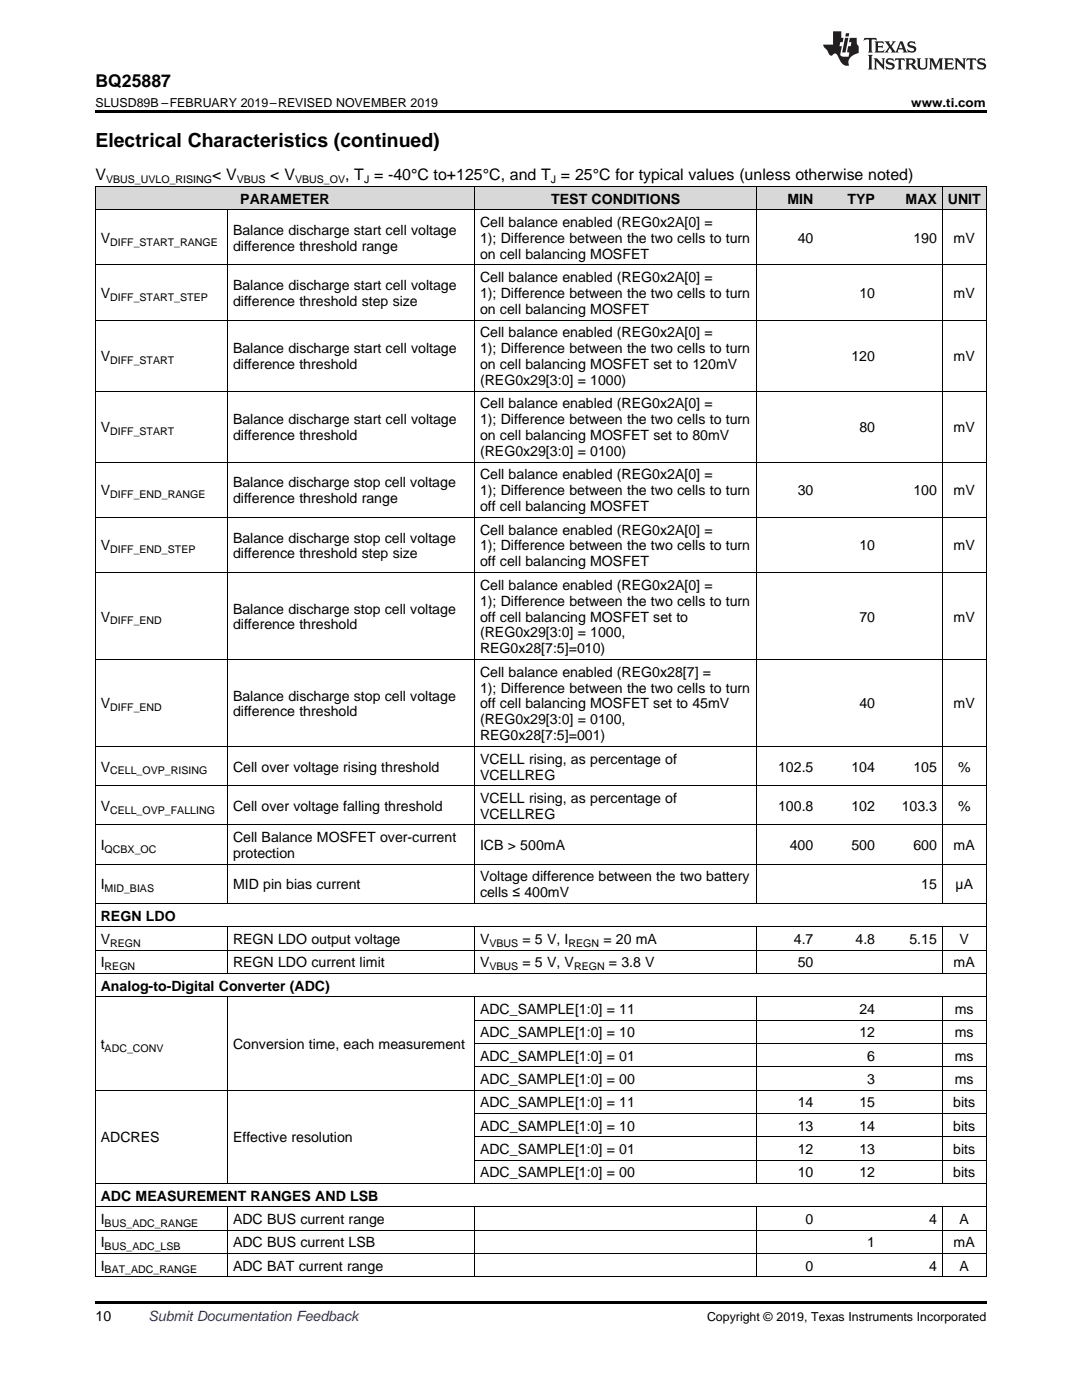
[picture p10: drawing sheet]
<svg xmlns="http://www.w3.org/2000/svg" width="216mm" height="279mm" viewBox="0 0 216 279" stroke-linecap="round" stroke-linejoin="round" font-family="sans-serif">
<defs><g id="words">
<text font-size="3.9" x="19" y="29.3">Electrical Characteristics (continued)</text>
<text font-size="3.5" x="19" y="17.3">BQ25887</text>
<g font-size="3.2">
<text x="19" y="36">V</text>
<text x="42.3" y="36">&lt; V</text>
<text x="53.9" y="36">&lt; V</text>
<text x="68.9" y="36">, T = -40°C to+125°C, and T = 25°C for typical values (unless otherwise noted)</text>
</g>
<g font-size="2.8">
<text x="47.9" y="40.6">PARAMETER</text>
<text x="110" y="40.6">TEST CONDITIONS</text>
<text x="157.1" y="40.6">MIN</text>
<text x="169.1" y="40.6">TYP</text>
<text x="180.7" y="40.6">MAX</text>
<text x="189.1" y="40.6">UNIT</text>
<text x="46.5" y="46.9">Balance discharge start cell voltage</text>
<text x="95.8" y="45.3">Cell balance enabled (REG0x2A[0] =</text>
<text x="20.1" y="48.5">V</text>
<text x="46.5" y="50.1">difference threshold range</text>
<text x="95.8" y="48.5">1); Difference between the two cells to turn</text>
<text x="95.8" y="51.6">on cell balancing MOSFET</text>
<text x="159.2" y="48.5">40</text>
<text x="182.2" y="48.5">190</text>
<text x="190.3" y="48.5">mV</text>
<text x="20.1" y="59.5">V</text>
<text x="46.5" y="57.9">Balance discharge start cell voltage</text>
<text x="95.8" y="56.3">Cell balance enabled (REG0x2A[0] =</text>
<text x="95.8" y="59.5">1); Difference between the two cells to turn</text>
<text x="171.5" y="59.5">10</text>
<text x="190.3" y="59.5">mV</text>
<text x="46.5" y="61.1">difference threshold step size</text>
<text x="95.8" y="62.7">on cell balancing MOSFET</text>
<text x="46.5" y="70.5">Balance discharge start cell voltage</text>
<text x="95.8" y="67.3">Cell balance enabled (REG0x2A[0] =</text>
<text x="95.8" y="70.5">1); Difference between the two cells to turn</text>
<text x="20.1" y="72.1">V</text>
<text x="46.5" y="73.7">difference threshold</text>
<text x="95.8" y="73.7">on cell balancing MOSFET set to 120mV</text>
<text x="95.8" y="76.8">(REG0x29[3:0] = 1000)</text>
<text x="169.9" y="72.1">120</text>
<text x="190.3" y="72.1">mV</text>
<text x="95.8" y="81.5">Cell balance enabled (REG0x2A[0] =</text>
<text x="20.1" y="86.3">V</text>
<text x="46.5" y="84.7">Balance discharge start cell voltage</text>
<text x="46.5" y="87.8">difference threshold</text>
<text x="95.8" y="84.7">1); Difference between the two cells to turn</text>
<text x="95.8" y="87.8">on cell balancing MOSFET set to 80mV</text>
<text x="171.5" y="86.3">80</text>
<text x="190.3" y="86.3">mV</text>
<text x="95.8" y="91">(REG0x29[3:0] = 0100)</text>
<text x="95.8" y="95.7">Cell balance enabled (REG0x2A[0] =</text>
<text x="20.1" y="98.8">V</text>
<text x="46.5" y="97.3">Balance discharge stop cell voltage</text>
<text x="46.5" y="100.4">difference threshold range</text>
<text x="95.8" y="98.8">1); Difference between the two cells to turn</text>
<text x="159.2" y="98.8">30</text>
<text x="182.2" y="98.8">100</text>
<text x="190.3" y="98.8">mV</text>
<text x="95.8" y="102">off cell balancing MOSFET</text>
<text x="95.8" y="106.7">Cell balance enabled (REG0x2A[0] =</text>
<text x="20.1" y="109.9">V</text>
<text x="46.5" y="108.3">Balance discharge stop cell voltage</text>
<text x="46.5" y="111.4">difference threshold step size</text>
<text x="95.8" y="109.9">1); Difference between the two cells to turn</text>
<text x="95.8" y="113">off cell balancing MOSFET</text>
<text x="171.5" y="109.9">10</text>
<text x="190.3" y="109.9">mV</text>
<text x="95.8" y="117.7">Cell balance enabled (REG0x2A[0] =</text>
<text x="20.1" y="124">V</text>
<text x="46.5" y="122.4">Balance discharge stop cell voltage</text>
<text x="46.5" y="125.6">difference threshold</text>
<text x="95.8" y="120.9">1); Difference between the two cells to turn</text>
<text x="95.8" y="124">off cell balancing MOSFET set to</text>
<text x="171.5" y="124">70</text>
<text x="190.3" y="124">mV</text>
<text x="95.8" y="127.2">(REG0x29[3:0] = 1000,</text>
<text x="95.8" y="130.4">REG0x28[7:5]=010)</text>
<text x="95.8" y="135">Cell balance enabled (REG0x28[7] =</text>
<text x="20.1" y="141.4">V</text>
<text x="46.5" y="139.8">Balance discharge stop cell voltage</text>
<text x="46.5" y="143">difference threshold</text>
<text x="95.8" y="138.2">1); Difference between the two cells to turn</text>
<text x="95.8" y="141.4">off cell balancing MOSFET set to 45mV</text>
<text x="171.5" y="141.4">40</text>
<text x="190.3" y="141.4">mV</text>
<text x="95.8" y="144.6">(REG0x29[3:0] = 0100,</text>
<text x="95.8" y="147.7">REG0x28[7:5]=001)</text>
<text x="20.1" y="154">V</text>
<text x="46.5" y="154">Cell over voltage rising threshold</text>
<text x="95.8" y="152.4">VCELL rising, as percentage of</text>
<text x="95.8" y="155.6">VCELLREG</text>
<text x="155.3" y="154">102.5</text>
<text x="169.9" y="154">104</text>
<text x="182.2" y="154">105</text>
<text x="191.2" y="154">%</text>
<text x="20.1" y="161.8">V</text>
<text x="46.5" y="161.8">Cell over voltage falling threshold</text>
<text x="95.8" y="160.2">VCELL rising, as percentage of</text>
<text x="155.3" y="161.8">100.8</text>
<text x="169.9" y="161.8">102</text>
<text x="179.9" y="161.8">103.3</text>
<text x="191.2" y="161.8">%</text>
<text x="95.8" y="163.4">VCELLREG</text>
<text x="20.1" y="169.7">I</text>
<text x="46.5" y="168.1">Cell Balance MOSFET over-current</text>
<text x="46.5" y="171.2">protection</text>
<text x="95.8" y="169.7">ICB &gt; 500mA</text>
<text x="157.6" y="169.7">400</text>
<text x="169.9" y="169.7">500</text>
<text x="182.2" y="169.7">600</text>
<text x="190.3" y="169.7">mA</text>
<text x="20.1" y="177.5">I</text>
<text x="46.5" y="177.5">MID pin bias current</text>
<text x="95.8" y="175.9">Voltage difference between the two battery</text>
<text x="95.8" y="179.1">cells ≤ 400mV</text>
<text x="183.8" y="177.5">15</text>
<text x="190.7" y="177.5">µA</text>
<text x="20.1" y="183.7">REGN LDO</text>
<text x="20.1" y="188.4">V</text>
<text x="46.5" y="188.4">REGN LDO output voltage</text>
<text x="95.8" y="188.4">V</text>
<text x="104.2" y="188.4">= 5 V, I</text>
<text x="120.4" y="188.4">= 20 mA</text>
<text x="158.4" y="188.4">4.7</text>
<text x="170.7" y="188.4">4.8</text>
<text x="181.5" y="188.4">5.15</text>
<text x="191.5" y="188.4">V</text>
<text x="20.1" y="193">I</text>
<text x="20.1" y="197.7">Analog-to-Digital Converter (ADC)</text>
<text x="46.5" y="193">REGN LDO current limit</text>
<text x="95.8" y="193">V</text>
<text x="104.2" y="193">= 5 V, V</text>
<text x="121.5" y="193">= 3.8 V</text>
<text x="159.2" y="193">50</text>
<text x="190.3" y="193">mA</text>
<text x="95.8" y="202.4">ADC_SAMPLE[1:0] = 11</text>
<text x="171.5" y="202.4">24</text>
<text x="190.5" y="202.4">ms</text>
<text x="20.1" y="209.3">t</text>
<text x="46.5" y="209.3">Conversion time, each measurement</text>
<text x="95.8" y="207">ADC_SAMPLE[1:0] = 10</text>
<text x="171.5" y="207">12</text>
<text x="190.5" y="207">ms</text>
<text x="95.8" y="211.7">ADC_SAMPLE[1:0] = 01</text>
<text x="173" y="211.7">6</text>
<text x="190.5" y="211.7">ms</text>
<text x="95.8" y="216.3">ADC_SAMPLE[1:0] = 00</text>
<text x="95.8" y="221">ADC_SAMPLE[1:0] = 11</text>
<text x="159.2" y="221">14</text>
<text x="171.5" y="221">15</text>
<text x="173" y="216.3">3</text>
<text x="190.2" y="221">bits</text>
<text x="190.5" y="216.3">ms</text>
<text x="20.1" y="228">ADCRES</text>
<text x="46.5" y="228">Effective resolution</text>
<text x="95.8" y="225.6">ADC_SAMPLE[1:0] = 10</text>
<text x="159.2" y="225.6">13</text>
<text x="171.5" y="225.6">14</text>
<text x="190.2" y="225.6">bits</text>
<text x="95.8" y="230.3">ADC_SAMPLE[1:0] = 01</text>
<text x="159.2" y="230.3">12</text>
<text x="171.5" y="230.3">13</text>
<text x="190.2" y="230.3">bits</text>
<text x="20.1" y="239.6">ADC MEASUREMENT RANGES AND LSB</text>
<text x="95.8" y="234.9">ADC_SAMPLE[1:0] = 00</text>
<text x="159.2" y="234.9">10</text>
<text x="171.5" y="234.9">12</text>
<text x="190.2" y="234.9">bits</text>
<text x="20.1" y="244.3">I</text>
<text x="46.5" y="244.3">ADC BUS current range</text>
<text x="160.7" y="244.3">0</text>
<text x="185.4" y="244.3">4</text>
<text x="191.5" y="244.3">A</text>
<text x="20.1" y="248.9">I</text>
<text x="46.5" y="248.9">ADC BUS current LSB</text>
<text x="173" y="248.9">1</text>
<text x="190.3" y="248.9">mA</text>
<text x="20.1" y="253.6">I</text>
<text x="46.5" y="253.6">ADC BAT current range</text>
<text x="160.7" y="253.6">0</text>
<text x="185.4" y="253.6">4</text>
<text x="191.5" y="253.6">A</text>
<text x="19" y="263.6">10</text>
</g>
<text font-size="2.8" fill="#0000c8" x="29.6" y="263.6">Submit Documentation Feedback</text>
<g font-size="2.5">
<text x="19" y="21.4">SLUSD89B –FEBRUARY 2019–REVISED NOVEMBER 2019</text>
<text x="181.8" y="21.4">www.ti.com</text>
<text x="141.1" y="263.6">Copyright © 2019, Texas Instruments Incorporated</text>
</g>
<g font-size="2.1">
<text x="21.2" y="36.6">VBUS_UVLO_RISING</text>
<text x="47.2" y="36.6">VBUS</text>
<text x="58.9" y="36.6">VBUS_OV</text>
<text x="72.6" y="36.6">J</text>
<text x="109.9" y="36.6">J</text>
<text x="22" y="49">DIFF_START_RANGE</text>
<text x="22" y="60">DIFF_START_STEP</text>
<text x="22" y="72.6">DIFF_START</text>
<text x="22" y="86.8">DIFF_START</text>
<text x="22" y="99.4">DIFF_END_RANGE</text>
<text x="22" y="110.4">DIFF_END_STEP</text>
<text x="22" y="124.6">DIFF_END</text>
<text x="22" y="142">DIFF_END</text>
<text x="22" y="154.6">CELL_OVP_RISING</text>
<text x="22" y="162.4">CELL_OVP_FALLING</text>
<text x="20.9" y="170.2">QCBX_OC</text>
<text x="20.9" y="178">MID_BIAS</text>
<text x="22" y="188.9">REGN</text>
<text x="97.6" y="188.9">VBUS</text>
<text x="113.4" y="188.9">REGN</text>
<text x="20.9" y="193.6">REGN</text>
<text x="97.6" y="193.6">VBUS</text>
<text x="114.5" y="193.6">REGN</text>
<text x="20.9" y="209.9">ADC_CONV</text>
<text x="20.9" y="244.8">BUS_ADC_RANGE</text>
<text x="20.9" y="249.5">BUS_ADC_LSB</text>
<text x="20.9" y="254.1">BAT_ADC_RANGE</text>
</g>
</g></defs>
<g fill="#d8d8d8">
<path d="M19 37.3h26.4v4.6h-26.4z"/>
<path d="M45.4 37.3h49.3v4.6h-49.3z"/>
<path d="M94.7 37.3h56.4v4.6h-56.4z"/>
<path d="M151.1 37.3h12.3v4.6h-12.3z"/>
<path d="M163.4 37.3h12.3v4.6h-12.3z"/>
<path d="M175.7 37.3h12.3v4.6h-12.3z"/>
<path d="M188 37.3h8.8v4.6h-8.8z"/>
</g>
<path d="M19 22h177.8v.5h-177.8zM19 259.7h177.8v.5h-177.8z" fill="#000"/>
<g fill="none" stroke="#000" stroke-width=".2">
<path d="M19 37.2h177.8M19.1 37.2v217.6M94.7 37.2v143.1M151 37.2v143.1M188 37.2v143.1M196.8 37.2v217.6M19 52.9h177.8M19 41.9h177.8M45.4 41.9v138.4M19 78.1h177.8M19 63.9h177.8M19 92.2h177.8"/>
<path d="M19 114.2h177.8M19 103.2h177.8M19 131.6h177.8M19 156.8h177.8M19 149h177.8M19 172.5h177.8M19 164.6h177.8M19 198.9h177.8M19 194.3h177.8M19 189.6h177.8M19 184.9h177.8M19 180.3h177.8"/>
<path d="M45.4 185v9.3M45.4 199v37.2M94.7 185v9.3M94.7 199v37.2M151 185v9.3M151 199v37.2M188 185v9.3M188 199v37.2M19 217.5h177.8M94.7 212.9h102.1M94.7 208.2h102.1M94.7 203.6h102.1"/>
<path d="M19 236.2h177.8M94.7 231.5h102.1M94.7 226.9h102.1M94.7 222.2h102.1M19 254.8h177.8M19 250.1h177.8M19 245.5h177.8M19 240.8h177.8M45.4 240.9v13.9M94.7 240.9v13.9M151 240.9v13.9M188 240.9v13.9"/>
</g>
<g fill="#231f20">
<path d="M172.5 7.6l-.1 .5 .4-.2h.6v.1v2.1l-.2 .4h.9l-.2-.4v-2.1l.1-.1h.5l.5 .2-.2-.5zM174.5 8.3l.2 .3v1.5l-.2 .4h1.8l.2-.6a1.04 1.04 0 0 1-1.3 .2v-.7h.6l.3 .2v-.6l-.3 .2h-.6v-.6l.8-.1 .4 .3-.2-.5zM176.5 8.3l.9 1.1-.9 1.1h.8l-.2-.2 .4-.7 .5 .7-.2 .2h1.5l-.2-.2 .2-.4h.9l.1 .4-.2 .2h1l-.3-.3-.7-1.9h-.5l-.9 2-.8-1 .9-1h-.8l.1 .3-.4 .5-.3-.6 .1-.2zM179.7 8.6l.4 1h-.7zM181.3 8.4a.63 .63 0 0 0-.2 .7 .63 .63 0 0 0 .6 .4l.6 .2 .1 .2a.75 .75 0 0 1-.7 .4 .75 .75 0 0 1-.6-.5l.1 .7 .1-.1a1.11 1.11 0 0 0 1.5-.6 1.13 1.13 0 0 0-1.2-.8l-.1-.4a1.04 1.04 0 0 1 1.2 .2l-.2-.5-.2 .1-.4-.2zM173.2 10.9l.2 .4v2.2l-.2 .4h1l-.3-.4v-2.2l.3-.4zM174.3 11.6l.3 .4v1.5l-.3 .4h.8l-.2-.4v-1.3l1.5 1.7v-1.9l.2-.4h-.7l.2 .4v.9l-1.1-1.3zM177 11.8a.62 .62 0 0 0-.2 .7 .62 .62 0 0 0 .6 .4l.6 .1 .1 .3a.76 .76 0 0 1-.7 .3 .76 .76 0 0 1-.7-.4l.2 .7 .1-.1a1.11 1.11 0 0 0 1.5-.6 1.13 1.13 0 0 0-1.2-.8l-.1-.4a1.04 1.04 0 0 1 1.2 .2l-.2-.6-.2 .1-.5-.1zM178.7 11.6l-.2 .6a.61 .61 0 0 1 .8-.3v1.6l-.2 .4h.9l-.2-.4v-1.6a.63 .63 0 0 1 .7 .3l-.1-.6zM180.6 11.6l.3 .4v1.5l-.3 .4h1l-.2-.2-.1-.8 .6 .2a.76 .76 0 0 0 1.2 .7l-1-1a.58 .58 0 0 0 .6-.5 .58 .58 0 0 0-.5-.6zM181.4 11.9h.1a.45 .45 0 0 1 .5 .1 .45 .45 0 0 1 .1 .5l-.8 .2zM182.9 11.6l.2 .2a2.17 2.17 0 0 0 .3 1.9 .99 .99 0 0 0 1.6-.6v-1.1l.2-.4h-.7l.2 .2a1.92 1.92 0 0 1-.2 1.8 .6 .6 0 0 1-.9-.5v-1.1l.2-.4zM185.4 11.6l.2 .4v1.5l-.2 .4h.7l-.2-.4v-1.4l.8 1.8 .8-1.8v1.4l-.2 .4h.9l-.2-.4v-1.5l.2-.4h-.8l-.6 1.5-.6-1.5zM188.4 11.6l.2 .4v1.5l-.2 .4h1.8l.1-.6a1.04 1.04 0 0 1-1.2 .1v-.6h.5l.4 .2v-.6l-.4 .2h-.5v-.7h.8l.3 .3-.1-.6zM190.5 11.6l.2 .4v1.5l-.2 .4h.7l-.2-.4v-1.3l1.5 1.7v-1.9l.2-.4h-.7l.2 .4v.9l-1.1-1.3zM192.9 11.6l-.1 .6a.61 .61 0 0 1 .7-.3l.1 1.6-.3 .4h1l-.3-.4 .1-1.6a.63 .63 0 0 1 .7 .3l-.1-.6zM195.2 11.8a.62 .62 0 0 0-.2 .7 .62 .62 0 0 0 .6 .4l.6 .1 .1 .3a.76 .76 0 0 1-.7 .3 .76 .76 0 0 1-.6-.4l.1 .7 .1-.1a1.11 1.11 0 0 0 1.6-.6 1.13 1.13 0 0 0-1.3-.8l-.1-.4a1.04 1.04 0 0 1 1.2 .2l-.1-.6-.2 .1-.5-.1z"/>
<path d="M166.2 6.3v2.6h-1.9v.4l.8 .9a.91 .91 0 0 0 1 .8 .56 .56 0 0 1 .5-.3 .56 .56 0 0 1 .5 .3l.4 .8a1.53 1.53 0 0 0 1.9 1.2 1.54 1.54 0 0 1 1-2.1l.9-.3v-1.4a1.52 1.52 0 0 1-.4-1.6h-1.3l-.2 .8h.5l-.2 .8h-.5l-.1 1v.2l.4 .1-.2 .8a1.93 1.93 0 0 1-1.6-.3l.3-1.8h-.5l.2-.8h.4l.2-.8h-.4v-1.3zM168.6 7.6l-.6 2.9h.7l.6-2.9zM168.8 6.6l-.1 .7h.6l.2-.7z"/>
</g>
<use href="#words"/>
</svg>
